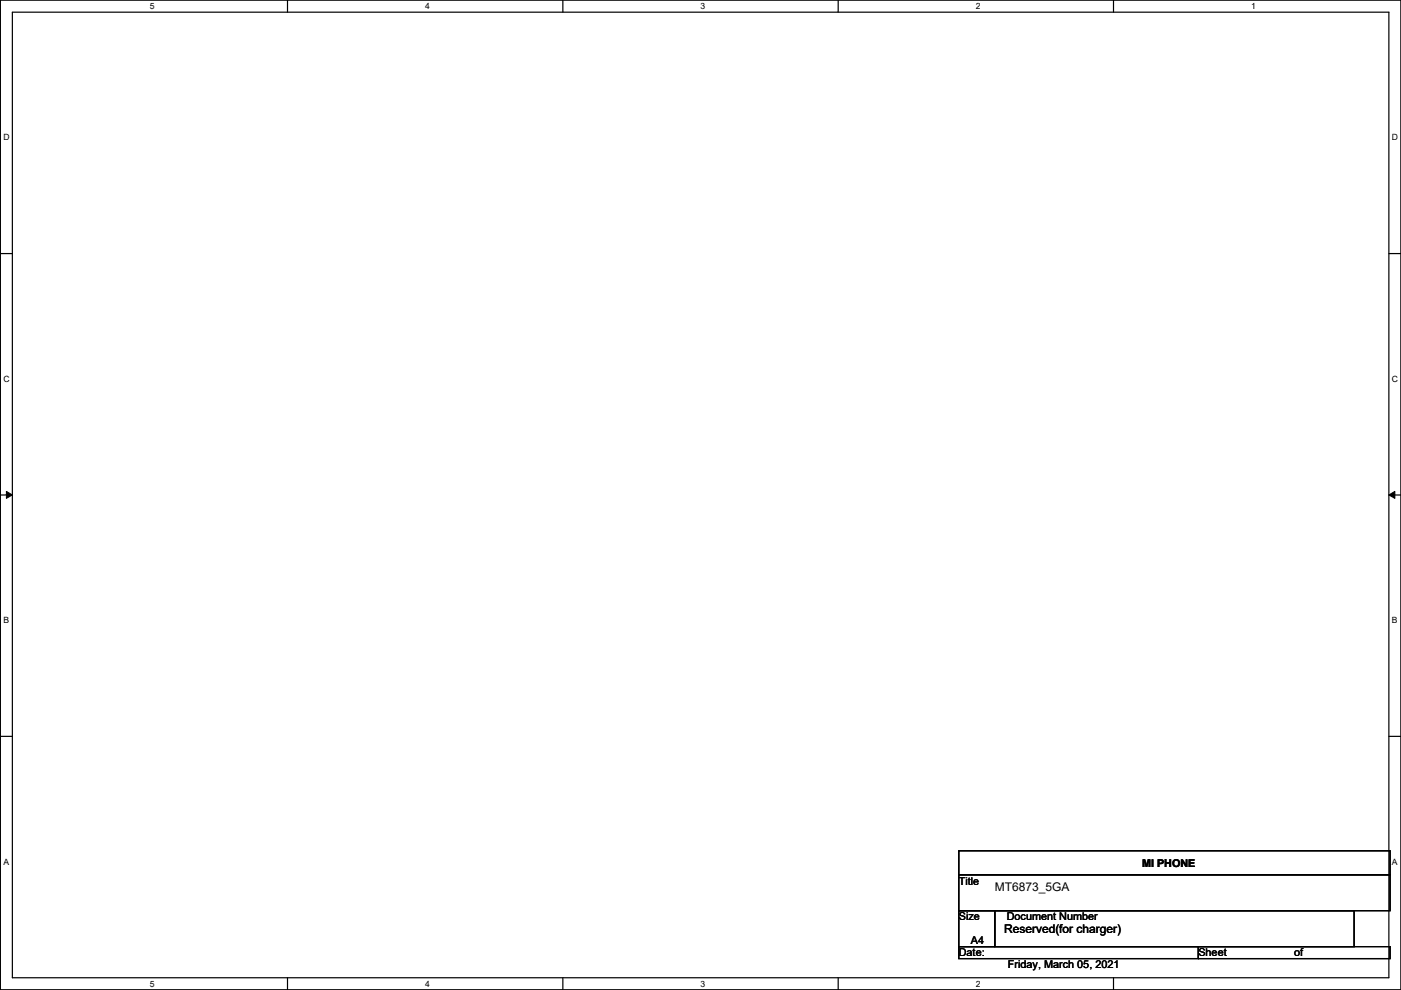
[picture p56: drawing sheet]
<svg xmlns="http://www.w3.org/2000/svg" width="297mm" height="210mm" viewBox="0 0 297 210" stroke-linecap="round" stroke-linejoin="round" font-family="sans-serif">
<defs><g id="words">
<g font-size="2.5">
<text x="210.9" y="189">MT6873_5GA</text>
<text x="212.9" y="197.9">Reserved(for charger)</text>
</g>
<g font-size="2.3">
<text x="242.1" y="183.8">MI PHONE</text>
<text x="203.3" y="187.5">Title</text>
<text x="203.3" y="195.2">Size</text>
<text x="213.4" y="195.2">Document Number</text>
<text x="203.3" y="202.8">Date:</text>
<text x="205.8" y="200.2">A4</text>
<text x="254.1" y="202.8">Sheet</text>
<text x="274.4" y="202.8">of</text>
<text x="213.7" y="205.3">Friday, March 05, 2021</text>
</g>
<g font-size="1.8">
<text x="31.8" y="1.9">5</text>
<text x="90.1" y="1.9">4</text>
<text x="148.5" y="1.9">3</text>
<text x="206.9" y="1.9">2</text>
<text x="265.3" y="1.9">1</text>
<text x=".7" y="29.8">D</text>
<text x="295.1" y="29.8">D</text>
<text x=".7" y="80.9">C</text>
<text x="295.1" y="80.9">C</text>
<text x=".7" y="132.1">B</text>
<text x="295.1" y="132.1">B</text>
<text x=".7" y="183.3">A</text>
<text x="295.1" y="183.3">A</text>
<text x="31.8" y="209.2">5</text>
<text x="90.1" y="209.2">4</text>
<text x="148.5" y="209.2">3</text>
<text x="206.9" y="209.2">2</text>
</g>
</g></defs>
<path d="M.1 0h296.9v209.8h-296.9zM2.6 2.6h291.9v204.7h-291.9z" fill="none" stroke="#000" stroke-width=".25"/>
<g fill="#fff">
<path d="M31.8 .3h1v2h-1z"/>
<path d="M31.8 207.6h1v1.9h-1z"/>
</g>
<path d="M61 0v2.6M61 207.3v2.5" fill="none" stroke="#000" stroke-width=".25"/>
<g fill="#fff">
<path d="M90.1 .3h1v2h-1z"/>
<path d="M90.1 207.6h1v1.9h-1z"/>
</g>
<path d="M119.3 0v2.6M119.3 207.3v2.5" fill="none" stroke="#000" stroke-width=".25"/>
<g fill="#fff">
<path d="M148.5 .3h1v2h-1z"/>
<path d="M148.5 207.6h1v1.9h-1z"/>
</g>
<path d="M177.7 0v2.6M177.7 207.3v2.5" fill="none" stroke="#000" stroke-width=".25"/>
<g fill="#fff">
<path d="M206.9 .3h1v2h-1z"/>
<path d="M206.9 207.6h1v1.9h-1z"/>
</g>
<path d="M236.1 0v2.6M236.1 207.3v2.5" fill="none" stroke="#000" stroke-width=".25"/>
<g fill="#fff">
<path d="M265.3 .3h.9v2h-.9z"/>
<path d="M.7 28.2h1.3v1.9h-1.3z"/>
<path d="M295.1 28.2h1.3v1.9h-1.3z"/>
<path d="M.7 79.3h1.3v2h-1.3z"/>
<path d="M295.1 79.3h1.3v2h-1.3z"/>
</g>
<path d="M.1 53.8h2.5M294.5 53.8h2.5" fill="none" stroke="#000" stroke-width=".25"/>
<g fill="#fff">
<path d="M.7 130.5h1.2v2h-1.2z"/>
<path d="M295.1 130.5h1.2v2h-1.2z"/>
</g>
<path d="M.1 104.9h2.5M294.5 104.9h2.5" fill="none" stroke="#000" stroke-width=".25"/>
<path d="M1.4 104.2l1.2 .7-1.2 .8zM294.5 104.9l1.2-.7v1.5z" fill="#000"/>
<path d="M1.4 104.2l1.2 .7-1.2 .8zM294.5 104.9l1.2-.7v1.5z" fill="none" stroke="#000" stroke-width=".21"/>
<g fill="#fff">
<path d="M.7 181.7h1.2v2h-1.2z"/>
<path d="M295.1 181.7h1.2v2h-1.2z"/>
</g>
<path d="M.1 156.1h2.5M294.5 156.1h2.5M203.3 180.4h91.4v5.1h-91.4zM203.3 185.5h91.4v7.6h-91.4zM203.3 193.1h7.6v7.6h-7.6zM210.9 193.1h76.2v7.6h-76.2zM203.3 200.7h50.8v2.5h-50.8zM254.1 200.7h40.6v2.5h-40.6z" fill="none" stroke="#000" stroke-width=".25"/>
<use href="#words"/>
</svg>
